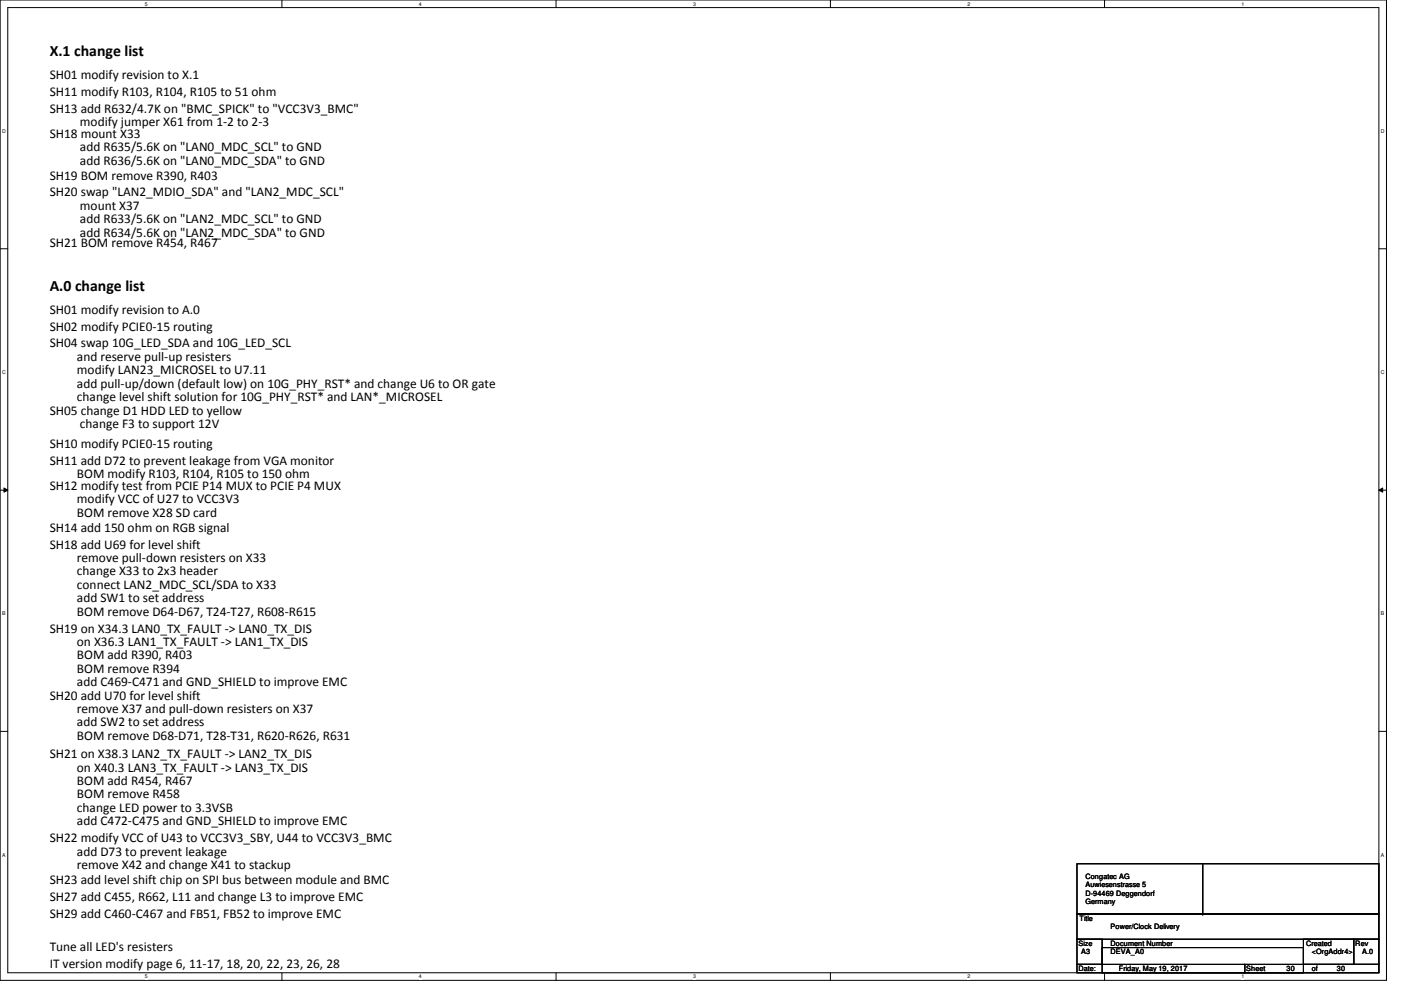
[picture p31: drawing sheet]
<svg xmlns="http://www.w3.org/2000/svg" width="297mm" height="210mm" viewBox="0 0 297 210" stroke-linecap="round" stroke-linejoin="round" font-family="sans-serif">
<defs><g id="words">
<g font-size="3.3">
<text x="10.5" y="11.9">X.1 change list</text>
<text x="10.5" y="61.7">A.0 change list</text>
</g>
<g font-size="2.8">
<text x="10.5" y="16.8">SH01 modify revision to X.1</text>
<text x="10.5" y="23.9">SH13 add R632/4.7K on &quot;BMC_SPICK&quot; to &quot;VCC3V3_BMC&quot;</text>
<text x="10.5" y="20.3">SH11 modify R103, R104, R105 to 51 ohm</text>
<text x="10.5" y="29.2">SH18 mount X33</text>
<text x="17" y="26.7">modify jumper X61 from 1-2 to 2-3</text>
<text x="17" y="32">add R635/5.6K on &quot;LAN0_MDC_SCL&quot; to GND</text>
<text x="17" y="34.9">add R636/5.6K on &quot;LAN0_MDC_SDA&quot; to GND</text>
<text x="10.5" y="41.7">SH20 swap &quot;LAN2_MDIO_SDA&quot; and &quot;LAN2_MDC_SCL&quot;</text>
<text x="10.5" y="38.1">SH19 BOM remove R390, R403</text>
<text x="17" y="44.5">mount X37</text>
<text x="17" y="47.3">add R633/5.6K on &quot;LAN2_MDC_SCL&quot; to GND</text>
<text x="10.5" y="52.3">SH21 BOM remove R454, R467</text>
<text x="17" y="50.2">add R634/5.6K on &quot;LAN2_MDC_SDA&quot; to GND</text>
<text x="10.5" y="66.5">SH01 modify revision to A.0</text>
<text x="10.5" y="70.1">SH02 modify PCIE0-15 routing</text>
<text x="10.5" y="73.7">SH04 swap 10G_LED_SDA and 10G_LED_SCL</text>
<text x="16.3" y="76.5">and reserve pull-up resisters</text>
<text x="16.3" y="79.3">modify LAN23_MICROSEL to U7.11</text>
<text x="16.3" y="82.2">add pull-up/down (default low) on 10G_PHY_RST* and change U6 to OR gate</text>
<text x="10.5" y="87.9">SH05 change D1 HDD LED to yellow</text>
<text x="16.3" y="85">change level shift solution for 10G_PHY_RST* and LAN*_MICROSEL</text>
<text x="10.5" y="95">SH10 modify PCIE0-15 routing</text>
<text x="17" y="90.7">change F3 to support 12V</text>
<text x="10.5" y="98.6">SH11 add D72 to prevent leakage from VGA monitor</text>
<text x="16.3" y="101.4">BOM modify R103, R104, R105 to 150 ohm</text>
<text x="10.5" y="103.9">SH12 modify test from PCIE P14 MUX to PCIE P4 MUX</text>
<text x="16.3" y="106.7">modify VCC of U27 to VCC3V3</text>
<text x="10.5" y="112.8">SH14 add 150 ohm on RGB signal</text>
<text x="16.3" y="109.6">BOM remove X28 SD card</text>
<text x="10.5" y="116.3">SH18 add U69 for level shift</text>
<text x="16.3" y="119.2">remove pull-down resisters on X33</text>
<text x="16.3" y="122">change X33 to 2x3 header</text>
<text x="16.3" y="124.8">connect LAN2_MDC_SCL/SDA to X33</text>
<text x="16.3" y="127.7">add SW1 to set address</text>
<text x="16.3" y="130.5">BOM remove D64-D67, T24-T27, R608-R615</text>
<text x="10.5" y="134.1">SH19 on X34.3 LAN0_TX_FAULT -&gt; LAN0_TX_DIS</text>
<text x="16.3" y="136.9">on X36.3 LAN1_TX_FAULT -&gt; LAN1_TX_DIS</text>
<text x="16.3" y="139.8">BOM add R390, R403</text>
<text x="16.3" y="142.6">BOM remove R394</text>
<text x="10.5" y="148.3">SH20 add U70 for level shift</text>
<text x="16.3" y="145.5">add C469-C471 and GND_SHIELD to improve EMC</text>
<text x="16.3" y="151.2">remove X37 and pull-down resisters on X37</text>
<text x="16.3" y="154">add SW2 to set address</text>
<text x="10.5" y="160.8">SH21 on X38.3 LAN2_TX_FAULT -&gt; LAN2_TX_DIS</text>
<text x="16.3" y="156.8">BOM remove D68-D71, T28-T31, R620-R626, R631</text>
<text x="16.3" y="163.6">on X40.3 LAN3_TX_FAULT -&gt; LAN3_TX_DIS</text>
<text x="16.3" y="166.5">BOM add R454, R467</text>
<text x="16.3" y="169.3">BOM remove R458</text>
<text x="16.3" y="172.1">change LED power to 3.3VSB</text>
<text x="10.5" y="178.6">SH22 modify VCC of U43 to VCC3V3_SBY, U44 to VCC3V3_BMC</text>
<text x="16.3" y="175">add C472-C475 and GND_SHIELD to improve EMC</text>
<text x="16.3" y="181.4">add D73 to prevent leakage</text>
<text x="16.3" y="184.2">remove X42 and change X41 to stackup</text>
<text x="10.5" y="187.5">SH23 add level shift chip on SPI bus between module and BMC</text>
<text x="10.5" y="191">SH27 add C455, R662, L11 and change L3 to improve EMC</text>
<text x="10.5" y="194.6">SH29 add C460-C467 and FB51, FB52 to improve EMC</text>
<text x="10.5" y="201.7">Tune all LED's resisters</text>
<text x="10.5" y="205.2">IT version modify page 6, 11-17, 18, 20, 22, 23, 26, 28</text>
</g>
<g font-size="1.6">
<text x="230.1" y="186.4">Congatec AG</text>
<text x="230.1" y="188.1">Auwiesenstrasse 5</text>
<text x="230.1" y="189.9">D-94469 Deggendorf</text>
<text x="230.1" y="191.7">Germany</text>
<text x="228.9" y="195.2">Title</text>
<text x="235.5" y="197">Power/Clock Delivery</text>
<text x="228.7" y="200.6">Size</text>
<text x="229.2" y="202.2">A3</text>
<text x="235.5" y="202.4">DEVA_A0</text>
<text x="235.5" y="200.6">Document Number</text>
<text x="276.9" y="200.6">Created</text>
<text x="278.1" y="202.4">&lt;OrgAddr4&gt;</text>
<text x="287.4" y="200.6">Rev</text>
<text x="288.8" y="202.4">A.0</text>
<text x="228.7" y="205.9">Date:</text>
<text x="237.2" y="205.9">Friday, May 19, 2017</text>
<text x="264.2" y="205.9">Sheet</text>
<text x="272.8" y="205.9">30</text>
<text x="278.1" y="205.9">of</text>
<text x="283.5" y="205.9">30</text>
</g>
<g font-size="1.1">
<text x="30.7" y="1.2">5</text>
<text x="88.8" y="1.2">4</text>
<text x="146.9" y="1.2">3</text>
<text x="205.1" y="1.2">2</text>
<text x="263.2" y="1.2">1</text>
<text x=".5" y="28.2">D</text>
<text x="292.8" y="28.2">D</text>
<text x=".5" y="79.3">C</text>
<text x="292.8" y="79.3">C</text>
<text x=".5" y="130.5">B</text>
<text x="292.8" y="130.5">B</text>
<text x=".5" y="181.6">A</text>
<text x="292.8" y="181.6">A</text>
<text x="30.7" y="207.4">5</text>
<text x="88.8" y="207.4">4</text>
<text x="146.9" y="207.4">3</text>
<text x="205.1" y="207.4">2</text>
<text x="263.2" y="207.4">1</text>
</g>
</g></defs>
<path d="M0 0h294v207.9h-294zM1.6 1.6h290.8v204.6h-290.8z" fill="none" stroke="#000" stroke-width=".21"/>
<g fill="#fff">
<path d="M30.7 .2h.6v1.2h-.6z"/>
<path d="M30.7 206.5h.6v1.1h-.6z"/>
</g>
<path d="M59.8 0v1.6M59.8 206.2v1.7" fill="none" stroke="#000" stroke-width=".21"/>
<g fill="#fff">
<path d="M88.8 .2h.6v1.2h-.6z"/>
<path d="M88.8 206.5h.6v1.1h-.6z"/>
</g>
<path d="M117.9 0v1.6M117.9 206.2v1.7" fill="none" stroke="#000" stroke-width=".21"/>
<g fill="#fff">
<path d="M146.9 .2h.6v1.2h-.6z"/>
<path d="M146.9 206.5h.6v1.1h-.6z"/>
</g>
<path d="M176.1 0v1.6M176.1 206.2v1.7" fill="none" stroke="#000" stroke-width=".21"/>
<g fill="#fff">
<path d="M205.1 .2h.6v1.2h-.6z"/>
<path d="M205.1 206.5h.6v1.1h-.6z"/>
</g>
<path d="M234.2 0v1.6M234.2 206.2v1.7" fill="none" stroke="#000" stroke-width=".21"/>
<g fill="#fff">
<path d="M263.2 .2h.6v1.2h-.6z"/>
<path d="M263.2 206.5h.6v1.1h-.6z"/>
<path d="M.5 27.2h.7v1.2h-.7z"/>
<path d="M292.8 27.2h.7v1.2h-.7z"/>
<path d="M.5 78.3h.7v1.2h-.7z"/>
<path d="M292.8 78.3h.7v1.2h-.7z"/>
</g>
<path d="M0 52.7h1.6M292.4 52.7h1.6" fill="none" stroke="#000" stroke-width=".21"/>
<g fill="#fff">
<path d="M.5 129.5h.7v1.2h-.7z"/>
<path d="M292.8 129.5h.7v1.2h-.7z"/>
</g>
<path d="M0 103.9h1.6M.8 103.5l.8 .4-.8 .5zM292.4 103.9l.8-.4v.9zM292.4 103.9h1.6" fill="none" stroke="#000" stroke-width=".21"/>
<path d="M.8 103.5l.8 .4-.8 .5zM292.4 103.9l.8-.4v.9z" fill="#000"/>
<g fill="#fff">
<path d="M.5 180.6h.7v1.2h-.7z"/>
<path d="M292.8 180.6h.7v1.2h-.7z"/>
</g>
<path d="M0 155.1h1.6M292.4 155.1h1.6M228.3 183.1h64.1v10.7h-64.1zM228.3 193.8h64.1v5.3h-64.1zM228.3 199.1h5.4v5.4h-5.4zM255 193.8h.1M255 183.1v10.7M276.3 199.1h10.7v5.4h-10.7zM287 199.1h5.4v5.4h-5.4zM228.3 204.5h35.6v1.7h-35.6zM233.7 200.9h42.6v5.3h-42.6zM263.9 204.5h28.5v1.7h-28.5z" fill="none" stroke="#000" stroke-width=".21"/>
<use href="#words"/>
</svg>
